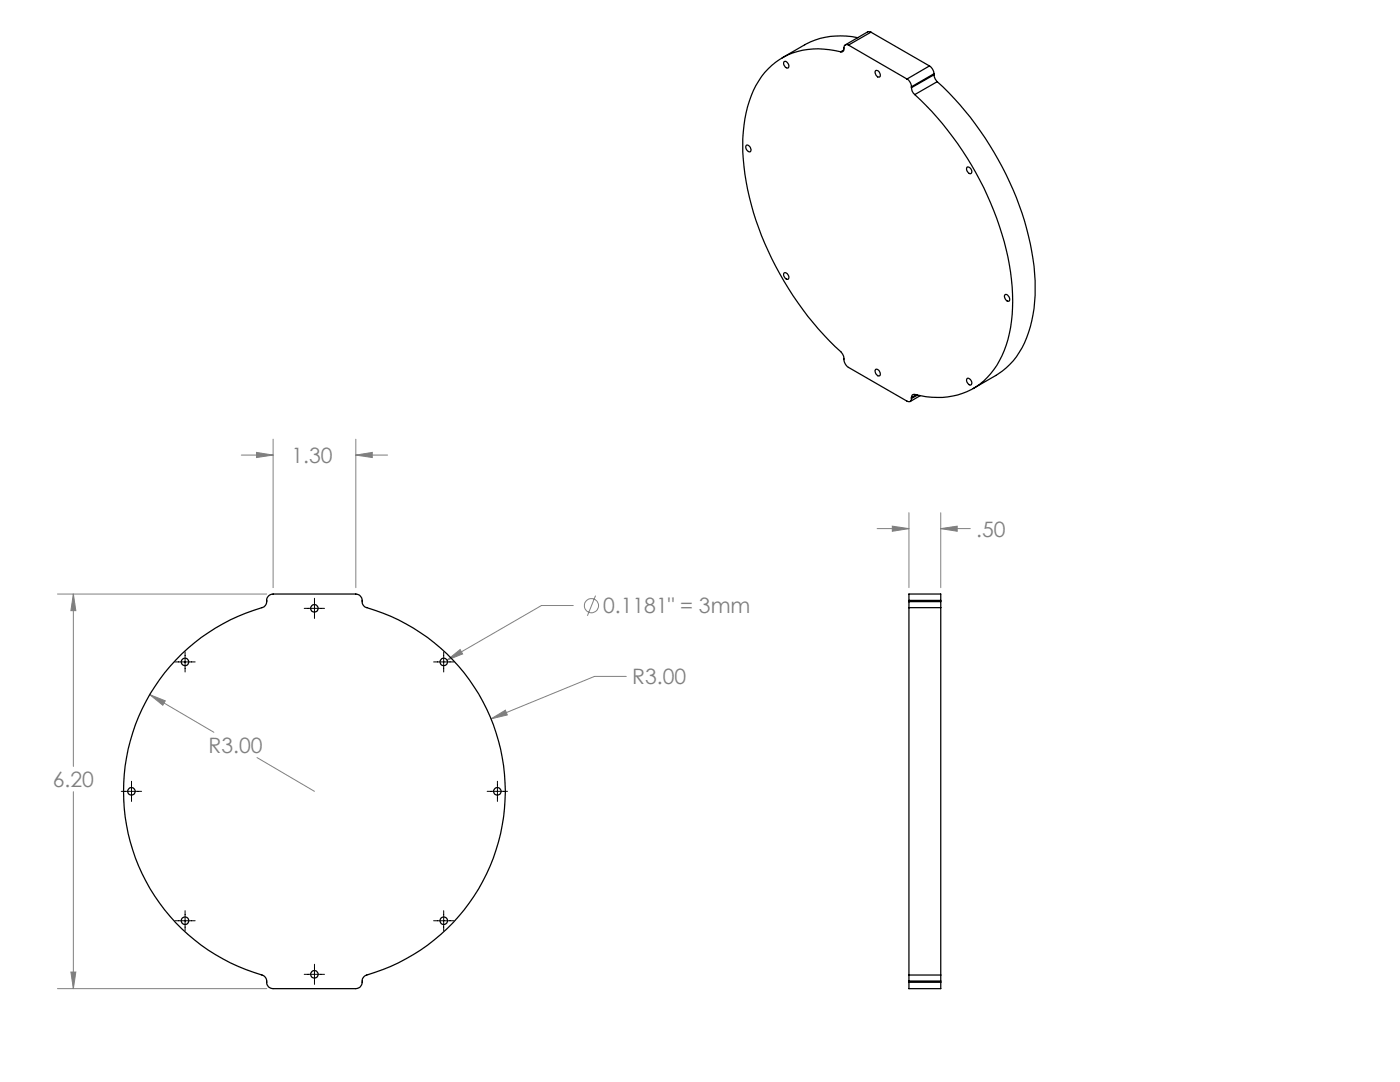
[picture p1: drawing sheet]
<svg xmlns="http://www.w3.org/2000/svg" width="279mm" height="216mm" viewBox="0 0 279 216" stroke-linecap="round" stroke-linejoin="round" font-family="sans-serif">
<defs><g id="words">
<g font-size="4.2" fill="#808080">
<text x="58.2" y="92.4">1.30</text>
<text x="194.8" y="107.1">.50</text>
<text x="120.4" y="122.4">0.1181&quot; = 3mm</text>
<text x="126.2" y="136.6">R3.00</text>
<text x="41.6" y="150.2">R3.00</text>
<text x="10.6" y="157">6.20</text>
</g>
</g></defs>
<g fill="none" stroke="#808080" stroke-width=".2">
<path d="M48.2 90.8h6.3M51.2 90.3l3.3 .5-3.3 .5zM54.5 87.6v29.7M71 90.8l3.3-.5v1zM71 87.6v29.7M71 90.8h6.4M11.5 118.5h41.7M14.6 118.5l.5 3.3h-1zM14.6 118.5v34.4M118.9 118.9l-1.7 4M175 105.5h6.4M178.1 105l3.3 .5-3.3 .5z"/>
<path d="M181.4 102.3v15M187.7 105.5l3.3-.5v1zM187.7 102.3v15M187.7 105.5h5.9M29.9 138.6l3.1 1.2-.5 .9zM29.9 138.6l12.8 7.5M89.2 131.7l2.6-2.1 .5 .9zM114.4 120.8h-6.3l-18.9 10.9M125 135h-6.4l-20.6 8.4M14.6 158v39.3M51.3 151.2l11.5 6.7M98 143.4l2.9-1.7 .3 1z"/>
<path d="M11.5 197.3h41.7M14.1 194h1l-.5 3.3z"/>
<circle cx="118" cy="120.9" r="1.42"/>
</g>
<g fill="none" stroke="#000" stroke-width=".2">
<path d="M62.8 119.4v4M34.9 132.1h4M36.9 130.1v4M60.7 121.4h4.1M86.5 132.1h4.1M88.5 130.1v4M24.2 157.9h4.1M26.2 155.9v4M97.2 157.9h4.1M99.3 155.9v4M34.9 183.7h4M36.9 181.7v4"/>
<path d="M60.7 194.4h4.1M62.8 192.4v4M86.5 183.7h4.1M88.5 181.7v4"/>
</g>
<path d="M98 143.4l3.2-.7-.3-1zM89.2 131.7l3.1-1.2-.5-.9zM29.9 138.6l2.6 2.1 .5-.9zM71 90.8l3.3-.5v1zM51.2 90.3l3.3 .5-3.3 .5zM14.6 118.5l.5 3.3h-1zM14.1 194h1l-.5 3.3zM178.1 105l3.3 .5-3.3 .5zM187.7 105.5l3.3-.5v1z" fill="#808080"/>
<g fill="none" stroke="#000" stroke-width=".25">
<path d="M156.5 12.3a.82 .82 0 0 1 .8 .4 .82 .82 0 0 1-.1 .9 .92 .92 0 0 1-.7-1.3zM167.8 10.3a15.2 15.2 0 0 0-13 2.1 17.1 17.1 0 0 0-6.1 11.3 43.7 43.7 0 0 0 2.7 21.8 65.4 65.4 0 0 0 16.8 25.2l.2 .7a2.11 2.11 0 0 0 .9 1.9l11.7 6.7a.54 .54 0 0 0 .7 .1 .54 .54 0 0 0 .2-.6M168.4 10l-.6 .3M169.3 9a.66 .66 0 0 0-.8 .1 .66 .66 0 0 0-.1 .8l-.2 .4h-.4M169.3 9l11.7 6.8M171.2 7.5a15.1 15.1 0 0 0-10.6 1.4l-4.5 2.6M173.8 6.4l-.6-.1-4.5 2.7M173.8 6.4l-4.5 2.6M173.8 6.4l11.7 6.8M174.8 14.1a.85 .85 0 0 1 .7 1.3 .88 .88 0 0 1-.7-1.3zM181 15.8a1.91 1.91 0 0 1 .9 1.5M181.9 17.5a1.85 1.85 0 0 0 .7 1.4"/>
<path d="M181.9 17.3v.2M182.6 18.9a62.6 62.6 0 0 1 19.1 35.4 30.2 30.2 0 0 1-1.7 16.7 13.7 13.7 0 0 1-15.2 8.2l-2.2-.5a.54 .54 0 0 0-.7 .6M185.5 13.2a2.08 2.08 0 0 1 .9 1.5M185.5 13.2l-4.5 2.6M186.4 14.9l.3 .9 .3 .5M186.4 14.7l-4.5 2.6M186.4 14.9l-4.5 2.6M186.4 14.7v.2M187 16.3a62.2 62.2 0 0 1 19.4 36.9 28.2 28.2 0 0 1-2.4 16.2 14.3 14.3 0 0 1-5.3 5.5l-4.5 2.6M187 16.3l-4.4 2.6M148.9 29a.82 .82 0 0 1 .8 .4 .82 .82 0 0 1 0 .9 .91 .91 0 0 1-.8-1.3zM193 33.3a.82 .82 0 0 1 .8 .5 .82 .82 0 0 1-.1 .8 .89 .89 0 0 1-.7-1.3z"/>
<path d="M156.5 54.4a.82 .82 0 0 1 .8 .5 .82 .82 0 0 1-.1 .8 .92 .92 0 0 1-.7-1.3zM200.5 58.9a.7 .7 0 0 1 .7 .1 .7 .7 0 0 1 .3 .7l-.1 .3a.86 .86 0 0 1-.9-1.1zM174.8 73.7a.85 .85 0 0 1 .7 1.3 .88 .88 0 0 1-.7-1.3zM181.9 79.3v.2M182.8 78.8l-.9 .5M183.1 78.8l-1.2 .7M183.7 79l-2.1 1.1M193 75.5a.84 .84 0 0 1 .8 .4 .84 .84 0 0 1-.1 .9 .93 .93 0 0 1-.7-1.3zM181.4 119.8v-1.3h6.3v1.3M181.4 119.8v.3M181.4 119.8h6.3M187.7 119.8v.3"/>
<path d="M36.3 130.5a39.5 39.5 0 0 1 16.4-9.4 1.95 1.95 0 0 0 .6-1.8l.5-.6 .7-.2h16.5a1.52 1.52 0 0 1 1.3 1.9l.5 .7a38.2 38.2 0 0 1 28.1 36.8 38.2 38.2 0 0 1-28.1 36.8 1.47 1.47 0 0 0-.6 1.6l-.3 .6-.9 .4h-16.5a1.41 1.41 0 0 1-1.3-1.8l-.5-.8a38.2 38.2 0 0 1-16.4-64.2zM181.4 121.2v73.4M181.4 120.1v1.1M181.4 121.2h6.3M181.4 120.1h6.3M187.7 121.2v73.4M187.7 120.1v1.1M181.4 194.6v1.2M181.4 196v1.3h6.3v-1.3M181.4 194.6h6.3M181.4 195.8h6.3M181.4 196h6.3"/>
<path d="M181.4 195.8v.2M187.7 194.6v1.2M187.7 195.8v.2"/>
<circle cx="36.9" cy="132.1" r=".74"/>
<circle cx="62.7" cy="121.4" r=".74"/>
<circle cx="88.6" cy="132.1" r=".74"/>
<circle cx="26.2" cy="157.9" r=".74"/>
<circle cx="99.3" cy="157.9" r=".74"/>
<circle cx="36.9" cy="183.7" r=".75"/>
<circle cx="62.7" cy="194.4" r=".74"/>
<circle cx="88.6" cy="183.7" r=".75"/>
</g>
<use href="#words"/>
</svg>
